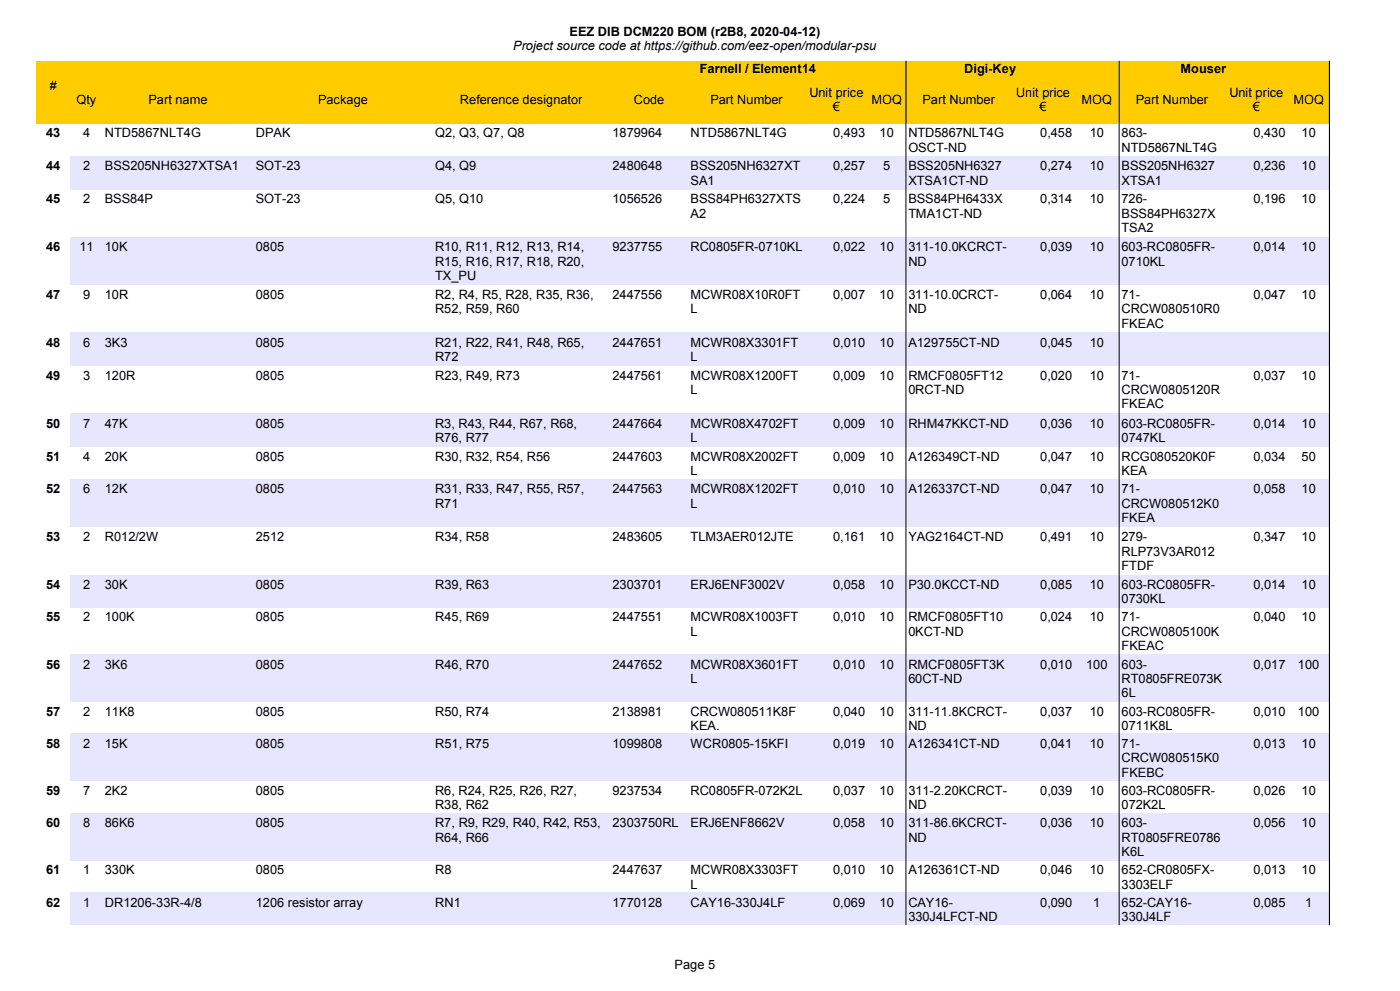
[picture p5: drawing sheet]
<svg xmlns="http://www.w3.org/2000/svg" width="297mm" height="210mm" viewBox="0 0 297 210" stroke-linecap="round" stroke-linejoin="round" font-family="sans-serif">
<defs><g id="words">
<g font-size="2.7">
<text x="108.8" y="10.6">Project source code at https://github.com/eez-open/modular-psu</text>
<text x="120.8" y="7.5">EEZ DIB DCM220 BOM (r2B8, 2020-04-12)</text>
<text x="148.4" y="15.4">Farnell / Element14</text>
<text x="204.5" y="15.4">Digi-Key</text>
<text x="250.4" y="15.4">Mouser</text>
<text x="10.5" y="19">#</text>
<text x="16.2" y="22.1">Qty</text>
<text x="31.5" y="22.1">Part name</text>
<text x="67.5" y="22.1">Package</text>
<text x="97.5" y="22.1">Reference designator</text>
<text x="134.4" y="22.1">Code</text>
<text x="150.7" y="22.1">Part Number</text>
<text x="171.7" y="20.5">Unit price</text>
<text x="176.6" y="23.6">€</text>
<text x="184.8" y="22.1">MOQ</text>
<text x="195.6" y="22.1">Part Number</text>
<text x="215.5" y="20.5">Unit price</text>
<text x="220.5" y="23.6">€</text>
<text x="229.4" y="22.1">MOQ</text>
<text x="240.9" y="22.1">Part Number</text>
<text x="260.7" y="20.5">Unit price</text>
<text x="265.7" y="23.6">€</text>
<text x="274.3" y="22.1">MOQ</text>
<text x="9.8" y="29.1">43</text>
<text x="17.6" y="29.1">4</text>
<text x="22.2" y="29.1">NTD5867NLT4G</text>
<text x="54.3" y="29.1">DPAK</text>
<text x="92.3" y="29.1">Q2, Q3, Q7, Q8</text>
<text x="129.9" y="29.1">1879964</text>
<text x="146.5" y="29.1">NTD5867NLT4G</text>
<text x="176.7" y="29.1">0,493</text>
<text x="186.5" y="29.1">10</text>
<text x="192.7" y="29.1">NTD5867NLT4G</text>
<text x="220.6" y="29.1">0,458</text>
<text x="231.1" y="29.1">10</text>
<text x="237.9" y="29.1">863-</text>
<text x="265.9" y="29.1">0,430</text>
<text x="276.1" y="29.1">10</text>
<text x="192.7" y="32.2">OSCT-ND</text>
<text x="237.9" y="32.2">NTD5867NLT4G</text>
<text x="9.8" y="36.1">44</text>
<text x="17.6" y="36.1">2</text>
<text x="22.3" y="36.1">BSS205NH6327XTSA1</text>
<text x="54.3" y="36.1">SOT-23</text>
<text x="92.3" y="36.1">Q4, Q9</text>
<text x="129.9" y="36.1">2480648</text>
<text x="146.5" y="36.1">BSS205NH6327XT</text>
<text x="146.5" y="39.2">SA1</text>
<text x="176.7" y="36.1">0,257</text>
<text x="187.3" y="36.1">5</text>
<text x="192.7" y="36.1">BSS205NH6327</text>
<text x="192.7" y="39.2">XTSA1CT-ND</text>
<text x="220.6" y="36.1">0,274</text>
<text x="231.1" y="36.1">10</text>
<text x="237.9" y="36.1">BSS205NH6327</text>
<text x="237.9" y="39.2">XTSA1</text>
<text x="265.9" y="36.1">0,236</text>
<text x="276.1" y="36.1">10</text>
<text x="9.8" y="43.1">45</text>
<text x="17.6" y="43.1">2</text>
<text x="22.2" y="43.1">BSS84P</text>
<text x="54.3" y="43.1">SOT-23</text>
<text x="92.3" y="43.1">Q5, Q10</text>
<text x="129.9" y="43.1">1056526</text>
<text x="146.5" y="43.1">BSS84PH6327XTS</text>
<text x="146.5" y="46.2">A2</text>
<text x="176.7" y="43.1">0,224</text>
<text x="187.3" y="43.1">5</text>
<text x="192.7" y="43.1">BSS84PH6433X</text>
<text x="192.7" y="46.2">TMA1CT-ND</text>
<text x="220.6" y="43.1">0,314</text>
<text x="231.1" y="43.1">10</text>
<text x="237.8" y="43.1">726-</text>
<text x="237.8" y="46.2">BSS84PH6327X</text>
<text x="265.9" y="43.1">0,196</text>
<text x="276.1" y="43.1">10</text>
<text x="9.8" y="53.2">46</text>
<text x="16.8" y="53.2">11</text>
<text x="22.2" y="53.2">10K</text>
<text x="54.3" y="53.2">0805</text>
<text x="92.3" y="53.2">R10, R11, R12, R13, R14,</text>
<text x="129.9" y="53.2">9237755</text>
<text x="146.5" y="53.2">RC0805FR-0710KL</text>
<text x="176.7" y="53.2">0,022</text>
<text x="186.5" y="53.2">10</text>
<text x="192.7" y="53.2">311-10.0KCRCT-</text>
<text x="220.6" y="53.2">0,039</text>
<text x="231.1" y="53.2">10</text>
<text x="237.8" y="49.2">TSA2</text>
<text x="237.8" y="53.2">603-RC0805FR-</text>
<text x="265.9" y="53.2">0,014</text>
<text x="276.1" y="53.2">10</text>
<text x="92.3" y="56.3">R15, R16, R17, R18, R20,</text>
<text x="92.3" y="59.3">TX_PU</text>
<text x="192.7" y="56.3">ND</text>
<text x="237.8" y="56.3">0710KL</text>
<text x="9.8" y="63.4">47</text>
<text x="17.6" y="63.4">9</text>
<text x="22.2" y="63.4">10R</text>
<text x="54.3" y="63.4">0805</text>
<text x="92.3" y="63.4">R2, R4, R5, R28, R35, R36,</text>
<text x="129.9" y="63.4">2447556</text>
<text x="146.5" y="63.4">MCWR08X10R0FT</text>
<text x="176.7" y="63.4">0,007</text>
<text x="186.5" y="63.4">10</text>
<text x="192.7" y="63.4">311-10.0CRCT-</text>
<text x="220.6" y="63.4">0,064</text>
<text x="231.1" y="63.4">10</text>
<text x="237.8" y="63.4">71-</text>
<text x="265.9" y="63.4">0,047</text>
<text x="276.1" y="63.4">10</text>
<text x="92.3" y="66.4">R52, R59, R60</text>
<text x="146.5" y="66.4">L</text>
<text x="192.7" y="66.4">ND</text>
<text x="237.8" y="66.4">CRCW080510R0</text>
<text x="237.8" y="69.5">FKEAC</text>
<text x="9.8" y="73.5">48</text>
<text x="17.6" y="73.5">6</text>
<text x="22.2" y="73.5">3K3</text>
<text x="54.3" y="73.5">0805</text>
<text x="92.3" y="73.5">R21, R22, R41, R48, R65,</text>
<text x="92.3" y="76.5">R72</text>
<text x="129.9" y="73.5">2447651</text>
<text x="146.5" y="73.5">MCWR08X3301FT</text>
<text x="146.5" y="76.5">L</text>
<text x="176.7" y="73.5">0,010</text>
<text x="186.5" y="73.5">10</text>
<text x="192.7" y="73.5">A129755CT-ND</text>
<text x="220.6" y="73.5">0,045</text>
<text x="231.1" y="73.5">10</text>
<text x="9.8" y="80.5">49</text>
<text x="17.6" y="80.5">3</text>
<text x="22.2" y="80.5">120R</text>
<text x="54.3" y="80.5">0805</text>
<text x="92.3" y="80.5">R23, R49, R73</text>
<text x="129.9" y="80.5">2447561</text>
<text x="146.5" y="80.5">MCWR08X1200FT</text>
<text x="146.5" y="83.5">L</text>
<text x="176.7" y="80.5">0,009</text>
<text x="186.5" y="80.5">10</text>
<text x="192.7" y="80.5">RMCF0805FT12</text>
<text x="192.7" y="83.5">0RCT-ND</text>
<text x="220.6" y="80.5">0,020</text>
<text x="231.1" y="80.5">10</text>
<text x="237.8" y="80.5">71-</text>
<text x="237.8" y="83.5">CRCW0805120R</text>
<text x="265.9" y="80.5">0,037</text>
<text x="276.1" y="80.5">10</text>
<text x="237.8" y="86.6">FKEAC</text>
<text x="9.8" y="90.6">50</text>
<text x="17.6" y="90.6">7</text>
<text x="22.2" y="90.6">47K</text>
<text x="54.3" y="90.6">0805</text>
<text x="92.3" y="90.6">R3, R43, R44, R67, R68,</text>
<text x="92.3" y="93.7">R76, R77</text>
<text x="129.9" y="90.6">2447664</text>
<text x="146.5" y="90.6">MCWR08X4702FT</text>
<text x="146.5" y="93.7">L</text>
<text x="176.7" y="90.6">0,009</text>
<text x="186.5" y="90.6">10</text>
<text x="192.7" y="90.6">RHM47KKCT-ND</text>
<text x="220.6" y="90.6">0,036</text>
<text x="231.1" y="90.6">10</text>
<text x="237.9" y="90.6">603-RC0805FR-</text>
<text x="237.9" y="93.7">0747KL</text>
<text x="265.9" y="90.6">0,014</text>
<text x="276.1" y="90.6">10</text>
<text x="9.8" y="97.6">51</text>
<text x="17.6" y="97.6">4</text>
<text x="22.2" y="97.6">20K</text>
<text x="54.3" y="97.6">0805</text>
<text x="92.3" y="97.6">R30, R32, R54, R56</text>
<text x="129.9" y="97.6">2447603</text>
<text x="146.5" y="97.6">MCWR08X2002FT</text>
<text x="146.5" y="100.6">L</text>
<text x="176.7" y="97.6">0,009</text>
<text x="186.5" y="97.6">10</text>
<text x="192.7" y="97.6">A126349CT-ND</text>
<text x="220.6" y="97.6">0,047</text>
<text x="231.1" y="97.6">10</text>
<text x="237.9" y="97.6">RCG080520K0F</text>
<text x="237.9" y="100.6">KEA</text>
<text x="265.9" y="97.6">0,034</text>
<text x="276.1" y="97.6">50</text>
<text x="9.8" y="104.6">52</text>
<text x="17.6" y="104.6">6</text>
<text x="22.2" y="104.6">12K</text>
<text x="54.3" y="104.6">0805</text>
<text x="92.3" y="104.6">R31, R33, R47, R55, R57,</text>
<text x="92.3" y="107.7">R71</text>
<text x="129.9" y="104.6">2447563</text>
<text x="146.5" y="104.6">MCWR08X1202FT</text>
<text x="146.5" y="107.7">L</text>
<text x="176.7" y="104.6">0,010</text>
<text x="186.5" y="104.6">10</text>
<text x="192.7" y="104.6">A126337CT-ND</text>
<text x="220.6" y="104.6">0,047</text>
<text x="231.1" y="104.6">10</text>
<text x="237.8" y="104.6">71-</text>
<text x="237.8" y="107.7">CRCW080512K0</text>
<text x="265.9" y="104.6">0,058</text>
<text x="276.1" y="104.6">10</text>
<text x="237.8" y="110.7">FKEA</text>
<text x="9.8" y="114.7">53</text>
<text x="17.6" y="114.7">2</text>
<text x="22.2" y="114.7">R012/2W</text>
<text x="54.3" y="114.7">2512</text>
<text x="92.3" y="114.7">R34, R58</text>
<text x="129.9" y="114.7">2483605</text>
<text x="146.5" y="114.7">TLM3AER012JTE</text>
<text x="176.7" y="114.7">0,161</text>
<text x="186.5" y="114.7">10</text>
<text x="192.7" y="114.7">YAG2164CT-ND</text>
<text x="220.6" y="114.7">0,491</text>
<text x="231.1" y="114.7">10</text>
<text x="237.8" y="114.7">279-</text>
<text x="237.8" y="117.8">RLP73V3AR012</text>
<text x="265.9" y="114.7">0,347</text>
<text x="276.1" y="114.7">10</text>
<text x="9.8" y="124.8">54</text>
<text x="17.6" y="124.8">2</text>
<text x="22.2" y="124.8">30K</text>
<text x="54.3" y="124.8">0805</text>
<text x="92.3" y="124.8">R39, R63</text>
<text x="129.9" y="124.8">2303701</text>
<text x="146.5" y="124.8">ERJ6ENF3002V</text>
<text x="176.7" y="124.8">0,058</text>
<text x="186.5" y="124.8">10</text>
<text x="192.7" y="124.8">P30.0KCCT-ND</text>
<text x="220.6" y="124.8">0,085</text>
<text x="231.1" y="124.8">10</text>
<text x="237.8" y="120.8">FTDF</text>
<text x="237.9" y="124.8">603-RC0805FR-</text>
<text x="265.9" y="124.8">0,014</text>
<text x="276.1" y="124.8">10</text>
<text x="9.8" y="131.7">55</text>
<text x="17.6" y="131.7">2</text>
<text x="22.2" y="131.7">100K</text>
<text x="54.3" y="131.7">0805</text>
<text x="92.3" y="131.7">R45, R69</text>
<text x="129.9" y="131.7">2447551</text>
<text x="146.5" y="131.7">MCWR08X1003FT</text>
<text x="176.7" y="131.7">0,010</text>
<text x="186.5" y="131.7">10</text>
<text x="192.7" y="131.7">RMCF0805FT10</text>
<text x="220.6" y="131.7">0,024</text>
<text x="231.1" y="131.7">10</text>
<text x="237.9" y="127.9">0730KL</text>
<text x="237.9" y="131.7">71-</text>
<text x="265.9" y="131.7">0,040</text>
<text x="276.1" y="131.7">10</text>
<text x="146.5" y="134.7">L</text>
<text x="192.7" y="134.7">0KCT-ND</text>
<text x="237.9" y="134.7">CRCW0805100K</text>
<text x="237.9" y="137.8">FKEAC</text>
<text x="9.8" y="141.7">56</text>
<text x="17.6" y="141.7">2</text>
<text x="22.2" y="141.7">3K6</text>
<text x="54.3" y="141.7">0805</text>
<text x="92.3" y="141.7">R46, R70</text>
<text x="129.9" y="141.7">2447652</text>
<text x="146.5" y="141.7">MCWR08X3601FT</text>
<text x="176.7" y="141.7">0,010</text>
<text x="186.5" y="141.7">10</text>
<text x="192.7" y="141.7">RMCF0805FT3K</text>
<text x="220.6" y="141.7">0,010</text>
<text x="230.4" y="141.7">100</text>
<text x="237.9" y="141.7">603-</text>
<text x="265.9" y="141.7">0,017</text>
<text x="275.3" y="141.7">100</text>
<text x="146.5" y="144.7">L</text>
<text x="192.7" y="144.7">60CT-ND</text>
<text x="237.9" y="144.7">RT0805FRE073K</text>
<text x="237.9" y="147.8">6L</text>
<text x="9.8" y="151.7">57</text>
<text x="17.6" y="151.7">2</text>
<text x="22.2" y="151.7">11K8</text>
<text x="54.3" y="151.7">0805</text>
<text x="92.3" y="151.7">R50, R74</text>
<text x="129.9" y="151.7">2138981</text>
<text x="146.5" y="151.7">CRCW080511K8F</text>
<text x="146.5" y="154.7">KEA.</text>
<text x="176.7" y="151.7">0,040</text>
<text x="186.5" y="151.7">10</text>
<text x="192.7" y="151.7">311-11.8KCRCT-</text>
<text x="192.7" y="154.7">ND</text>
<text x="220.6" y="151.7">0,037</text>
<text x="231.1" y="151.7">10</text>
<text x="237.9" y="151.7">603-RC0805FR-</text>
<text x="237.9" y="154.7">0711K8L</text>
<text x="265.9" y="151.7">0,010</text>
<text x="275.3" y="151.7">100</text>
<text x="9.8" y="158.5">58</text>
<text x="17.6" y="158.5">2</text>
<text x="22.2" y="158.5">15K</text>
<text x="54.3" y="158.5">0805</text>
<text x="92.3" y="158.5">R51, R75</text>
<text x="129.9" y="158.5">1099808</text>
<text x="146.5" y="158.5">WCR0805-15KFI</text>
<text x="176.7" y="158.5">0,019</text>
<text x="186.5" y="158.5">10</text>
<text x="192.7" y="158.5">A126341CT-ND</text>
<text x="220.6" y="158.5">0,041</text>
<text x="231.1" y="158.5">10</text>
<text x="237.9" y="158.5">71-</text>
<text x="237.9" y="161.6">CRCW080515K0</text>
<text x="265.9" y="158.5">0,013</text>
<text x="276.1" y="158.5">10</text>
<text x="237.9" y="164.6">FKEBC</text>
<text x="9.8" y="168.5">59</text>
<text x="17.6" y="168.5">7</text>
<text x="22.2" y="168.5">2K2</text>
<text x="54.3" y="168.5">0805</text>
<text x="92.3" y="168.5">R6, R24, R25, R26, R27,</text>
<text x="92.3" y="171.6">R38, R62</text>
<text x="129.9" y="168.5">9237534</text>
<text x="146.5" y="168.5">RC0805FR-072K2L</text>
<text x="176.7" y="168.5">0,037</text>
<text x="186.5" y="168.5">10</text>
<text x="192.7" y="168.5">311-2.20KCRCT-</text>
<text x="192.7" y="171.6">ND</text>
<text x="220.6" y="168.5">0,039</text>
<text x="231.1" y="168.5">10</text>
<text x="237.9" y="168.5">603-RC0805FR-</text>
<text x="237.9" y="171.6">072K2L</text>
<text x="265.9" y="168.5">0,026</text>
<text x="276.1" y="168.5">10</text>
<text x="9.8" y="175.4">60</text>
<text x="17.6" y="175.4">8</text>
<text x="22.2" y="175.4">86K6</text>
<text x="54.3" y="175.4">0805</text>
<text x="92.3" y="175.4">R7, R9, R29, R40, R42, R53,</text>
<text x="92.3" y="178.4">R64, R66</text>
<text x="129.9" y="175.4">2303750RL</text>
<text x="146.5" y="175.4">ERJ6ENF8662V</text>
<text x="176.7" y="175.4">0,058</text>
<text x="186.5" y="175.4">10</text>
<text x="192.7" y="175.4">311-86.6KCRCT-</text>
<text x="192.7" y="178.4">ND</text>
<text x="220.6" y="175.4">0,036</text>
<text x="231.1" y="175.4">10</text>
<text x="237.9" y="175.4">603-</text>
<text x="237.9" y="178.4">RT0805FRE0786</text>
<text x="265.9" y="175.4">0,056</text>
<text x="276.1" y="175.4">10</text>
<text x="9.8" y="185.3">61</text>
<text x="17.6" y="185.3">1</text>
<text x="22.2" y="185.3">330K</text>
<text x="54.3" y="185.3">0805</text>
<text x="92.3" y="185.3">R8</text>
<text x="129.9" y="185.3">2447637</text>
<text x="146.5" y="185.3">MCWR08X3303FT</text>
<text x="176.7" y="185.3">0,010</text>
<text x="186.5" y="185.3">10</text>
<text x="192.7" y="185.3">A126361CT-ND</text>
<text x="220.6" y="185.3">0,046</text>
<text x="231.1" y="185.3">10</text>
<text x="237.9" y="181.4">K6L</text>
<text x="237.9" y="185.3">652-CR0805FX-</text>
<text x="265.9" y="185.3">0,013</text>
<text x="276.1" y="185.3">10</text>
<text x="146.5" y="188.4">L</text>
<text x="237.9" y="188.4">3303ELF</text>
<text x="9.8" y="192.2">62</text>
<text x="17.6" y="192.2">1</text>
<text x="22.2" y="192.2">DR1206-33R-4/8</text>
<text x="54.3" y="192.2">1206 resistor array</text>
<text x="92.3" y="192.2">RN1</text>
<text x="129.9" y="192.2">1770128</text>
<text x="146.5" y="192.2">CAY16-330J4LF</text>
<text x="176.7" y="192.2">0,069</text>
<text x="186.5" y="192.2">10</text>
<text x="192.7" y="192.2">CAY16-</text>
<text x="192.7" y="195.2">330J4LFCT-ND</text>
<text x="220.6" y="192.2">0,090</text>
<text x="231.9" y="192.2">1</text>
<text x="237.9" y="192.2">652-CAY16-</text>
<text x="237.9" y="195.2">330J4LF</text>
<text x="265.9" y="192.2">0,085</text>
<text x="276.8" y="192.2">1</text>
<text x="143.1" y="205.3">Page 5</text>
</g>
</g></defs>
<path d="M7.6 12.9h274.3v13.2h-274.3z" fill-rule="evenodd" fill="#fc0"/>
<path d="M192.1 12.9v13.3M237.4 12.9v13.3M282 12.9v13.3" fill="none" stroke="#000" stroke-width=".21"/>
<g fill="#e6e6ff">
<path d="M14.9 33.1h267v7h-267z" fill-rule="evenodd"/>
<path d="M14.9 50.3h267v10.1h-267z" fill-rule="evenodd"/>
<path d="M14.9 70.5h267v7h-267z" fill-rule="evenodd"/>
<path d="M14.9 87.6h267v7h-267z" fill-rule="evenodd"/>
<path d="M14.9 101.6h267v10.1h-267z" fill-rule="evenodd"/>
<path d="M14.9 121.9h267v6.8h-267z" fill-rule="evenodd"/>
<path d="M14.9 138.7h267v10h-267z" fill-rule="evenodd"/>
<path d="M14.9 155.5h267v10h-267z" fill-rule="evenodd"/>
<path d="M14.9 172.4h267v10h-267z" fill-rule="evenodd"/>
<path d="M14.9 189.2h267v6.8h-267z" fill-rule="evenodd"/>
</g>
<path d="M192.1 26.2v169.9M237.4 26.2v169.9M282 26.2v169.9" fill="none" stroke="#000" stroke-width=".21"/>
<use href="#words"/>
</svg>
